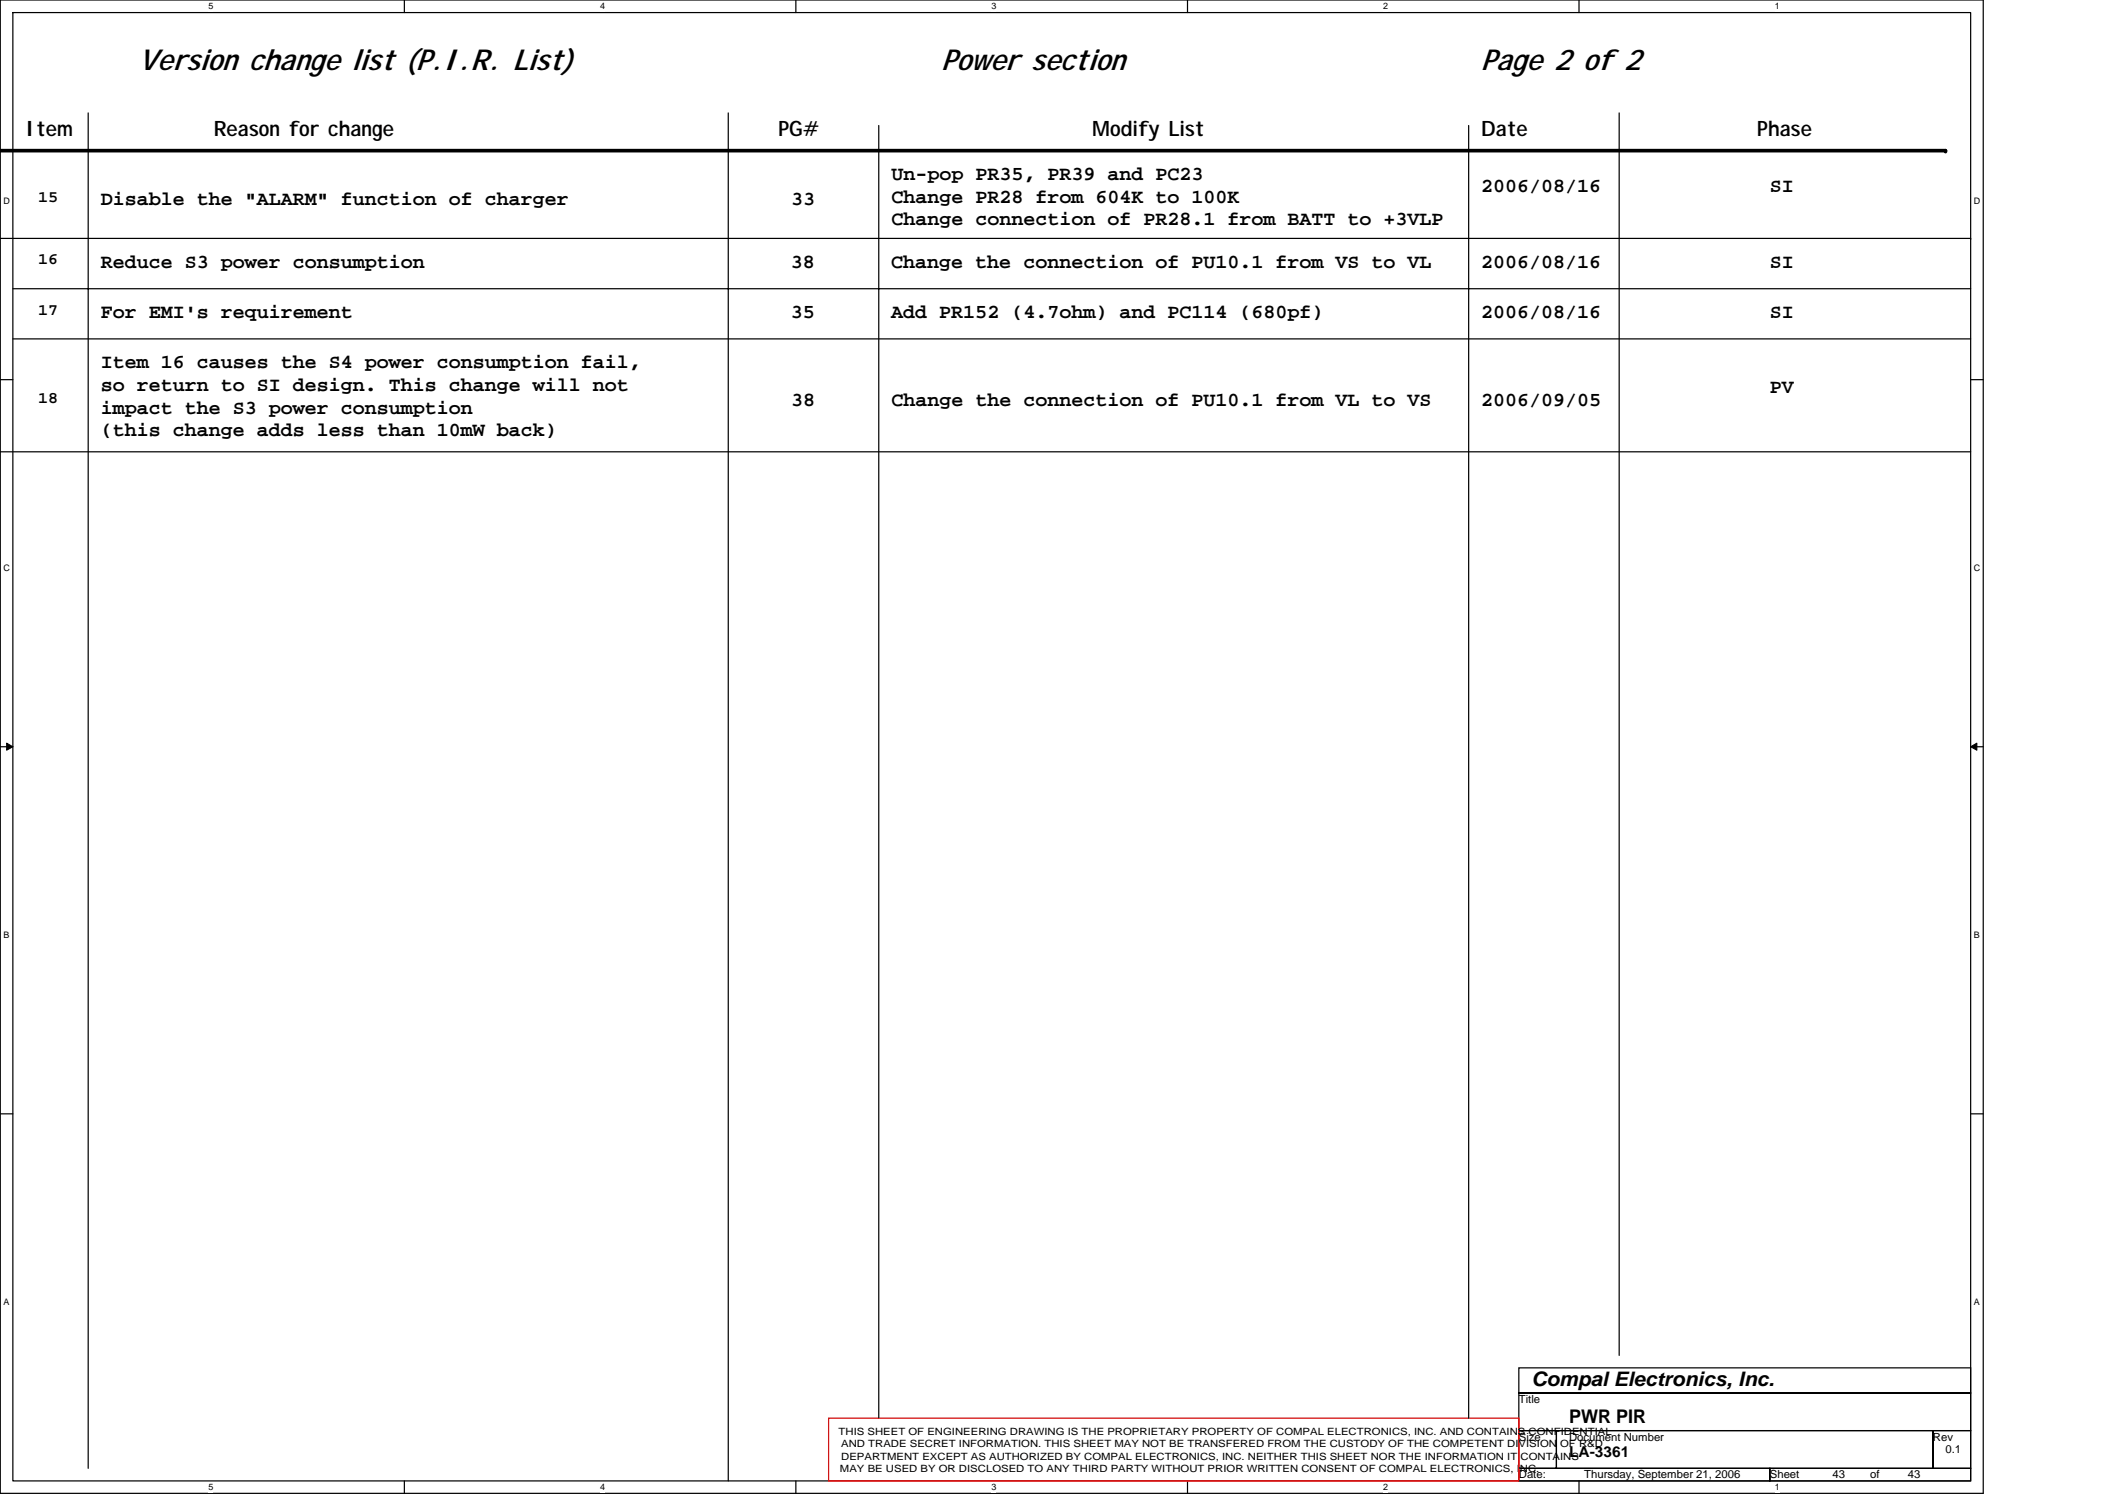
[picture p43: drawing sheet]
<svg xmlns="http://www.w3.org/2000/svg" width="297mm" height="210mm" viewBox="0 0 297 210" stroke-linecap="round" stroke-linejoin="round" font-family="sans-serif">
<defs><g id="words">
<g font-size="4.2">
<text x="19.3" y="9.7">Version change list (P.I.R. List)</text>
<text x="131.5" y="9.7">Power section</text>
<text x="206.9" y="9.7">Page 2 of 2</text>
</g>
<g font-size="3">
<text x="3.6" y="19">Item</text>
<text x="29.8" y="19">Reason for change</text>
<text x="108.7" y="19">PG#</text>
<text x="152.5" y="19">Modify List</text>
<text x="206.9" y="19">Date</text>
<text x="245.4" y="19">Phase</text>
</g>
<g font-size="2.8">
<text x="14.1" y="28.6">Disable the &quot;ALARM&quot; function of charger</text>
<text x="110.5" y="28.6">33</text>
<text x="124.5" y="25.1">Un-pop PR35, PR39 and PC23</text>
<text x="124.5" y="28.3">Change PR28 from 604K to 100K</text>
<text x="206.9" y="26.9">2006/08/16</text>
<text x="247.2" y="26.9">SI</text>
<text x="124.5" y="31.5">Change connection of PR28.1 from BATT to +3VLP</text>
<text x="14.1" y="37.4">Reduce S3 power consumption</text>
<text x="110.5" y="37.4">38</text>
<text x="124.5" y="37.4">Change the connection of PU10.1 from VS to VL</text>
<text x="206.9" y="37.4">2006/08/16</text>
<text x="247.2" y="37.4">SI</text>
<text x="14.1" y="44.4">For EMI's requirement</text>
<text x="110.5" y="44.4">35</text>
<text x="124.5" y="44.4">Add PR152 (4.7ohm) and PC114 (680pf)</text>
<text x="206.8" y="44.4">2006/08/16</text>
<text x="247.1" y="44.4">SI</text>
<text x="14.1" y="51.4">Item 16 causes the S4 power consumption fail,</text>
<text x="14.1" y="54.6">so return to SI design. This change will not</text>
<text x="14.1" y="57.8">impact the S3 power consumption</text>
<text x="110.5" y="56.7">38</text>
<text x="124.5" y="56.7">Change the connection of PU10.1 from VL to VS</text>
<text x="206.9" y="56.7">2006/09/05</text>
<text x="247.2" y="54.9">PV</text>
<text x="14.1" y="60.9">(this change adds less than 10mW back)</text>
<text x="213.9" y="193.6">Compal Electronics, Inc.</text>
</g>
<text font-size="2.6" x="219.1" y="198.7">PWR PIR</text>
<g font-size="2.3">
<text x="5.3" y="28.2">15</text>
<text x="5.3" y="36.9">16</text>
<text x="5.3" y="43.9">17</text>
<text x="5.3" y="56.2">18</text>
</g>
<text font-size="2.1" x="219.1" y="203.5">LA-3361</text>
<g font-size="1.6">
<text x="212.1" y="195.9">Title</text>
<text x="212.1" y="201.2">Size</text>
<text x="219.1" y="201.2">Document Number</text>
<text x="269.9" y="201.2">Rev</text>
<text x="271.7" y="202.9">0.1</text>
<text x="212.1" y="206.5">Date:</text>
<text x="221.2" y="206.5">Thursday, September 21, 2006</text>
<text x="247.2" y="206.5">Sheet</text>
<text x="255.9" y="206.5">43</text>
<text x="261.2" y="206.5">of</text>
<text x="266.4" y="206.5">43</text>
</g>
<g font-size="1.4">
<text x="117.1" y="200.4">THIS SHEET OF ENGINEERING DRAWING IS THE PROPRIETARY PROPERTY OF COMPAL ELECTRONICS, INC. AND CONTAINS CONFIDENTIAL</text>
<text x="117.5" y="202.1">AND TRADE SECRET INFORMATION. THIS SHEET MAY NOT BE TRANSFERED FROM THE CUSTODY OF THE COMPETENT DIVISION OF R&amp;D</text>
<text x="117.5" y="203.9">DEPARTMENT EXCEPT AS AUTHORIZED BY COMPAL ELECTRONICS, INC. NEITHER THIS SHEET NOR THE INFORMATION IT CONTAINS</text>
<text x="117.3" y="205.6">MAY BE USED BY OR DISCLOSED TO ANY THIRD PARTY WITHOUT PRIOR WRITTEN CONSENT OF COMPAL ELECTRONICS, INC.</text>
</g>
<g font-size="1.3">
<text x="29.1" y="1.3">5</text>
<text x="83.8" y="1.3">4</text>
<text x="138.5" y="1.3">3</text>
<text x="193.2" y="1.3">2</text>
<text x="247.8" y="1.3">1</text>
<text x=".5" y="28.5">D</text>
<text x="275.7" y="28.5">D</text>
<text x=".5" y="79.8">C</text>
<text x="275.7" y="79.8">C</text>
<text x=".5" y="131">B</text>
<text x="275.7" y="131">B</text>
<text x=".5" y="182.3">A</text>
<text x="275.7" y="182.3">A</text>
<text x="29.1" y="208.1">5</text>
<text x="83.8" y="208.1">4</text>
<text x="138.5" y="208.1">3</text>
<text x="193.2" y="208.1">2</text>
<text x="247.8" y="208.1">1</text>
</g>
</g></defs>
<path d="M0 0h277v208.6h-277zM1.8 1.8h273.4v205h-273.4z" fill="none" stroke="#000" stroke-width=".17"/>
<g fill="#fff">
<path d="M29.1 .2h.7v1.4h-.7z"/>
<path d="M29.1 207h.7v1.4h-.7z"/>
</g>
<path d="M56.5 0v1.8M56.5 206.8v1.8" fill="none" stroke="#000" stroke-width=".17"/>
<g fill="#fff">
<path d="M83.8 .2h.7v1.4h-.7z"/>
<path d="M83.8 207h.7v1.4h-.7z"/>
</g>
<path d="M111.1 0v1.8M111.1 206.8v1.8" fill="none" stroke="#000" stroke-width=".17"/>
<g fill="#fff">
<path d="M138.5 .2h.6v1.4h-.6z"/>
<path d="M138.5 207h.6v1.4h-.6z"/>
</g>
<path d="M165.8 0v1.8M165.8 206.8v1.8" fill="none" stroke="#000" stroke-width=".17"/>
<g fill="#fff">
<path d="M193.2 .2h.6v1.4h-.6z"/>
<path d="M193.2 207h.6v1.4h-.6z"/>
</g>
<path d="M220.5 0v1.8M220.5 206.8v1.8" fill="none" stroke="#000" stroke-width=".17"/>
<g fill="#fff">
<path d="M247.8 .2h.7v1.4h-.7z"/>
<path d="M247.8 207h.7v1.4h-.7z"/>
<path d="M.5 27.4h.9v1.4h-.9z"/>
<path d="M275.6 27.4h.9v1.4h-.9z"/>
<path d="M.5 78.7h.9v1.4h-.9z"/>
<path d="M275.6 78.7h.9v1.4h-.9z"/>
</g>
<path d="M0 53h1.8M275.2 53h1.8" fill="none" stroke="#000" stroke-width=".17"/>
<g fill="#fff">
<path d="M.5 129.9h.8v1.4h-.8z"/>
<path d="M275.6 129.9h.9v1.4h-.9z"/>
</g>
<path d="M0 104.3h1.8M275.2 104.3h1.8" fill="none" stroke="#000" stroke-width=".17"/>
<path d="M.9 103.8l.9 .5-.9 .5zM275.2 104.3l.9-.5v1z" fill="#000" stroke="#000" stroke-width=".14"/>
<g fill="#fff">
<path d="M.5 181.2h.8v1.4h-.8z"/>
<path d="M275.6 181.2h.9v1.4h-.9z"/>
</g>
<g fill="none" stroke="#000" stroke-width=".17">
<path d="M12.3 15.8v189.3M101.7 15.8v191M122.7 17.5v180.6M205.1 17.5v180.6M226.1 15.8v173.5M0 33.3h275.2M275.2 33.3h.1M1.8 40.3h273.4M1.8 47.3h273.4M0 63.1h275.2M0 155.6h1.8M275.2 155.6h1.8"/>
<path d="M212.1 191h63.1v3.5h-63.1zM212.1 194.5h63.1v5.3h-63.1zM212.1 199.8h5.3v5.3h-5.3zM217.4 199.8h52.5v5.3h-52.5zM269.9 199.8h5.3v5.3h-5.3zM212.1 205.1h35.1v1.7h-35.1zM247.2 205.1h28v1.7h-28z"/>
</g>
<path d="M115.7 198.1h96.4v8.7h-96.4z" fill="none" stroke="#f00" stroke-width=".17"/>
<path d="M0 21h271.7" fill="none" stroke="#000" stroke-width=".51"/>
<circle cx="271.7" cy="21" r=".25" fill="#000"/>
<use href="#words"/>
</svg>
